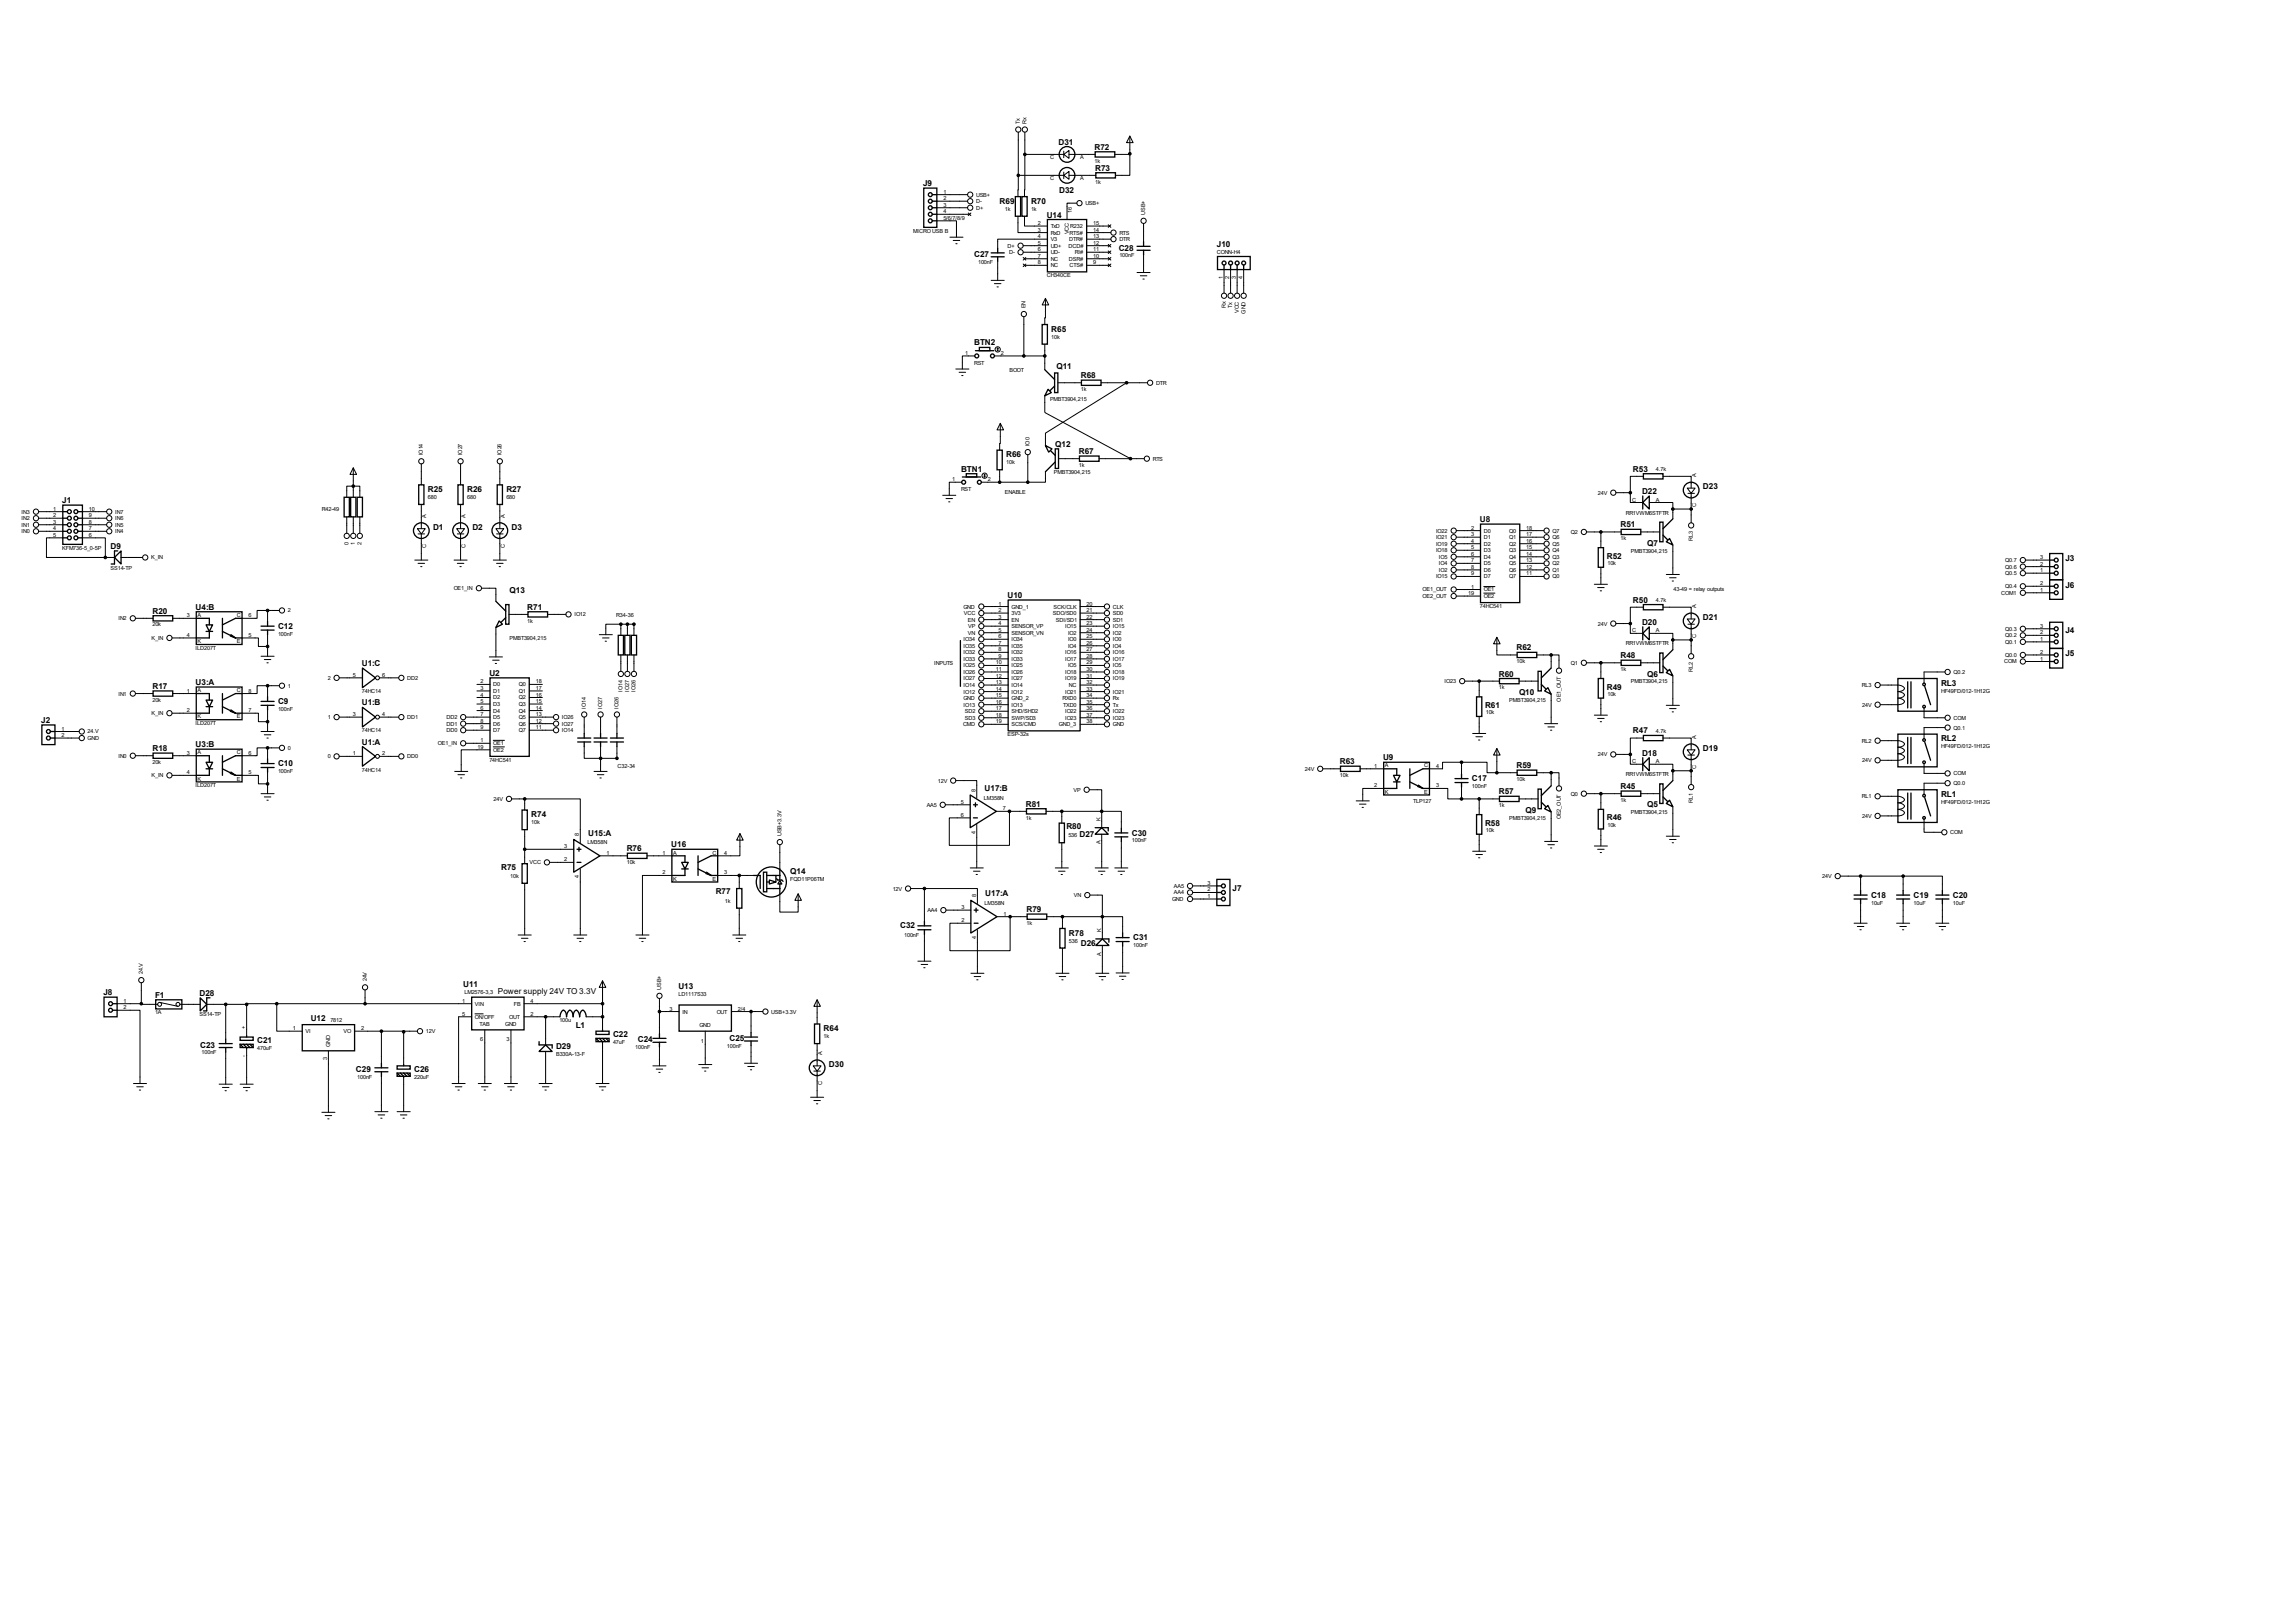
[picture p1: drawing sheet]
<svg xmlns="http://www.w3.org/2000/svg" width="297mm" height="210mm" viewBox="0 0 297 210" stroke-linecap="round" stroke-linejoin="round" font-family="sans-serif">
<defs><g id="words">
<g font-size="1.1">
<text x="137" y="18.7">D31</text>
<text x="141.6" y="19.4">R72</text>
<text x="141.7" y="22.1">R73</text>
<text x="119.5" y="24.1">J9</text>
<text x="129.4" y="26.4">R69</text>
<text x="133.4" y="26.4">R70</text>
<text x="135.5" y="28.2">U14</text>
<text x="137.1" y="25">D32</text>
<text x="126.1" y="33.3">C27</text>
<text x="144.8" y="32.5">C28</text>
<text x="157.5" y="32">J10</text>
<text x="126.1" y="44.7">BTN2</text>
<text x="136.1" y="42.9">R65</text>
<text x="136.7" y="47.8">Q11</text>
<text x="139.9" y="48.9">R68</text>
<text x="130.2" y="59.2">R66</text>
<text x="136.6" y="57.8">Q12</text>
<text x="139.6" y="58.8">R67</text>
<text x="8" y="65.1">J1</text>
<text x="55.4" y="63.7">R25</text>
<text x="60.5" y="63.7">R26</text>
<text x="65.5" y="63.7">R27</text>
<text x="124.4" y="61">BTN1</text>
<text x="211.3" y="61">R53</text>
<text x="212.5" y="63.9">D22</text>
<text x="220.4" y="63.3">D23</text>
<text x="14.3" y="71">D9</text>
<text x="56" y="68.6">D1</text>
<text x="61.1" y="68.6">D2</text>
<text x="66.2" y="68.6">D3</text>
<text x="191.5" y="67.6">U8</text>
<text x="209.7" y="68.2">R51</text>
<text x="213.2" y="70.6">Q7</text>
<text x="66" y="76.7">Q13</text>
<text x="130.4" y="77.4">U10</text>
<text x="207.9" y="72.3">R52</text>
<text x="211.3" y="78">R50</text>
<text x="267.3" y="72.6">J3</text>
<text x="267.3" y="76">J6</text>
<text x="19.7" y="79.4">R20</text>
<text x="25.3" y="78.9">U4:B</text>
<text x="36" y="81.4">C12</text>
<text x="68.2" y="78.9">R71</text>
<text x="212.5" y="80.9">D20</text>
<text x="220.4" y="80.3">D21</text>
<text x="267.3" y="82">J4</text>
<text x="19.7" y="89.2">R17</text>
<text x="25.3" y="88.6">U3:A</text>
<text x="46.8" y="86.2">U1:C</text>
<text x="63.3" y="87.5">U2</text>
<text x="194" y="87.5">R60</text>
<text x="196.3" y="84.2">R62</text>
<text x="196.6" y="89.9">Q10</text>
<text x="207.9" y="89.2">R49</text>
<text x="209.7" y="85.2">R48</text>
<text x="213.2" y="87.5">Q6</text>
<text x="251.2" y="88.7">RL3</text>
<text x="267.3" y="84.9">J5</text>
<text x="5.3" y="93.6">J2</text>
<text x="36" y="91.1">C9</text>
<text x="46.8" y="91.3">U1:B</text>
<text x="192.2" y="91.6">R61</text>
<text x="211.3" y="94.9">R47</text>
<text x="251.2" y="95.9">RL2</text>
<text x="19.7" y="97.2">R18</text>
<text x="25.3" y="96.7">U3:B</text>
<text x="36" y="99.1">C10</text>
<text x="46.8" y="96.4">U1:A</text>
<text x="173.4" y="98.9">R63</text>
<text x="179" y="98.4">U9</text>
<text x="190.5" y="101.1">C17</text>
<text x="196.3" y="99.4">R59</text>
<text x="212.5" y="97.8">D18</text>
<text x="220.4" y="97.2">D19</text>
<text x="68.7" y="105.7">R74</text>
<text x="127.4" y="102.4">U17:B</text>
<text x="132.8" y="104.4">R81</text>
<text x="138" y="107.3">R80</text>
<text x="192.2" y="106.8">R58</text>
<text x="194" y="102.8">R57</text>
<text x="197.4" y="105.2">Q9</text>
<text x="207.9" y="106.2">R46</text>
<text x="209.7" y="102.1">R45</text>
<text x="213.2" y="104.5">Q5</text>
<text x="251.2" y="103.1">RL1</text>
<text x="64.9" y="112.5">R75</text>
<text x="76.1" y="108.1">U15:A</text>
<text x="81.1" y="110.2">R76</text>
<text x="86.9" y="109.6">U16</text>
<text x="102.3" y="113.1">Q14</text>
<text x="139.7" y="108.3">D27</text>
<text x="146.5" y="108.1">C30</text>
<text x="92.6" y="115.7">R77</text>
<text x="127.5" y="116">U17:A</text>
<text x="132.8" y="118">R79</text>
<text x="159.5" y="115.2">J7</text>
<text x="242.1" y="116.2">C18</text>
<text x="247.6" y="116.2">C19</text>
<text x="252.7" y="116.2">C20</text>
<text x="116.5" y="120.1">C32</text>
<text x="138.3" y="121.1">R78</text>
<text x="139.9" y="122.4">D26</text>
<text x="146.6" y="121.7">C31</text>
<text x="13.4" y="128.8">J8</text>
<text x="20.1" y="129.1">F1</text>
<text x="25.8" y="128.9">D28</text>
<text x="59.9" y="127.8">U11</text>
<text x="64.4" y="128.7">Power supply 24V TO 3.3V</text>
<text x="87.8" y="128">U13</text>
<text x="25.9" y="135.6">C23</text>
<text x="33.3" y="135">C21</text>
<text x="40.2" y="132.2">U12</text>
<text x="72" y="135.7">D29</text>
<text x="74.5" y="133">L1</text>
<text x="79.3" y="134.2">C22</text>
<text x="82.5" y="134.9">C24</text>
<text x="94.4" y="134.7">C25</text>
<text x="106.6" y="133.4">R64</text>
<text x="46.1" y="138.8">C29</text>
<text x="53.6" y="138.7">C26</text>
<text x="107.3" y="138.1">D30</text>
</g>
<g font-size=".7">
<text x="132" y="16" transform="rotate(-90 132 16)">Tx</text>
<text x="132.8" y="16" transform="rotate(-90 132.8 16)">Rx</text>
<text x="135.9" y="20.6">C</text>
<text x="135.9" y="23.3">C</text>
<text x="139.8" y="20.6">A</text>
<text x="139.8" y="23.3">A</text>
<text x="141.6" y="21">1k</text>
<text x="141.7" y="23.7">1k</text>
<text x="122.1" y="25.1">1</text>
<text x="122.1" y="25.9">2</text>
<text x="122.1" y="26.8">3</text>
<text x="122.1" y="27.6">4</text>
<text x="122.1" y="28.4">5/6/7/8/9</text>
<text x="126.3" y="26.3">D-</text>
<text x="126.3" y="27.1">D+</text>
<text x="126.3" y="25.4">USB+</text>
<text x="130" y="27.3">1k</text>
<text x="133.4" y="27.3">1k</text>
<text x="134.3" y="29.1">2</text>
<text x="134.3" y="30">3</text>
<text x="136" y="29.5">TxD</text>
<text x="138.5" y="29.5">R232</text>
<text x="138.7" y="27.6" transform="rotate(-90 138.7 27.6)">16</text>
<text x="140.5" y="26.5">USB+</text>
<text x="141.5" y="29.1">15</text>
<text x="141.5" y="30">14</text>
<text x="148.2" y="27.8" transform="rotate(-90 148.2 27.8)">USB+</text>
<text x="118.2" y="30.1">MICRO USB B</text>
<text x="126.6" y="34.2">100nF</text>
<text x="130.4" y="32">D+</text>
<text x="130.6" y="32.9">D-</text>
<text x="134.3" y="30.8">4</text>
<text x="134.3" y="31.7">5</text>
<text x="134.3" y="32.5">6</text>
<text x="134.3" y="33.4">7</text>
<text x="134.3" y="34.2">8</text>
<text x="135.5" y="35.9">CH340CE</text>
<text x="136" y="30.4">RxD</text>
<text x="136" y="31.2">V3</text>
<text x="136" y="32">UD+</text>
<text x="136" y="32.9">UD-</text>
<text x="136" y="33.7">NC</text>
<text x="136" y="34.6">NC</text>
<text x="138.3" y="32">DCD#</text>
<text x="138.3" y="30.3" transform="rotate(-90 138.3 30.3)">VCC</text>
<text x="138.3" y="33.7">DSR#</text>
<text x="138.4" y="31.2">DTR#</text>
<text x="138.4" y="30.4">RTS#</text>
<text x="138.4" y="34.6">CTS#</text>
<text x="139.1" y="32.9">RI#</text>
<text x="141.5" y="30.8">13</text>
<text x="141.5" y="31.7">12</text>
<text x="141.5" y="32.5">11</text>
<text x="141.5" y="33.4">10</text>
<text x="141.5" y="34.2">9</text>
<text x="144.9" y="31.2">DTR</text>
<text x="144.9" y="30.4">RTS</text>
<text x="144.9" y="33.3">100nF</text>
<text x="157.5" y="32.9">CONN-H4</text>
<text x="132.7" y="39.9" transform="rotate(-90 132.7 39.9)">EN</text>
<text x="158.2" y="36.1" transform="rotate(-90 158.2 36.1)">1</text>
<text x="158.6" y="39.9" transform="rotate(-90 158.6 39.9)">Rx</text>
<text x="159.1" y="36.1" transform="rotate(-90 159.1 36.1)">2</text>
<text x="159.5" y="39.8" transform="rotate(-90 159.5 39.8)">Tx</text>
<text x="159.9" y="36.1" transform="rotate(-90 159.9 36.1)">3</text>
<text x="160.3" y="40.5" transform="rotate(-90 160.3 40.5)">VCC</text>
<text x="160.8" y="36.1" transform="rotate(-90 160.8 36.1)">4</text>
<text x="161.2" y="40.6" transform="rotate(-90 161.2 40.6)">GND</text>
<text x="124.9" y="45.9">1</text>
<text x="126.1" y="47.2">RST</text>
<text x="129.5" y="45.9">2</text>
<text x="136.1" y="43.8">10k</text>
<text x="130.6" y="48.1">BOOT</text>
<text x="135.9" y="51.9">PMBT3904,215</text>
<text x="139.9" y="50.6">1k</text>
<text x="149.6" y="49.8">DTR</text>
<text x="54.7" y="58.9" transform="rotate(-90 54.7 58.9)">IO14</text>
<text x="59.8" y="58.9" transform="rotate(-90 59.8 58.9)">IO27</text>
<text x="64.9" y="58.9" transform="rotate(-90 64.9 58.9)">IO26</text>
<text x="133.2" y="57.7" transform="rotate(-90 133.2 57.7)">IO0</text>
<text x="149.2" y="59.6">RTS</text>
<text x="55.4" y="64.6">680</text>
<text x="60.5" y="64.6">680</text>
<text x="65.5" y="64.6">680</text>
<text x="123.2" y="62.3">1</text>
<text x="124.4" y="63.5">RST</text>
<text x="127.8" y="62.3">2</text>
<text x="130" y="64">ENABLE</text>
<text x="130.2" y="60.1">10k</text>
<text x="136.4" y="61.3">PMBT3904,215</text>
<text x="139.6" y="60.4">1k</text>
<text x="206.8" y="64">24V</text>
<text x="211.2" y="64.9">C</text>
<text x="214.3" y="64.9">A</text>
<text x="214.3" y="61">4.7k</text>
<text x="219.5" y="65.6" transform="rotate(-90 219.5 65.6)">C</text>
<text x="219.5" y="61.7" transform="rotate(-90 219.5 61.7)">A</text>
<text x="2.8" y="69">IN0</text>
<text x="2.8" y="68.2">IN1</text>
<text x="2.8" y="67.3">IN2</text>
<text x="2.8" y="66.5">IN3</text>
<text x="6.9" y="66.1">1</text>
<text x="6.9" y="66.9">2</text>
<text x="6.9" y="67.8">3</text>
<text x="6.9" y="68.6">4</text>
<text x="6.9" y="69.5">5</text>
<text x="8" y="71.2">KFM736-5_0-5P</text>
<text x="11.5" y="66.1">10</text>
<text x="11.5" y="66.9">9</text>
<text x="11.5" y="67.8">8</text>
<text x="11.5" y="68.6">7</text>
<text x="11.5" y="69.5">6</text>
<text x="14.9" y="66.5">IN7</text>
<text x="14.9" y="67.3">IN6</text>
<text x="14.9" y="68.2">IN5</text>
<text x="14.9" y="69">IN4</text>
<text x="41.7" y="66.1">R42-49</text>
<text x="45.1" y="70.5" transform="rotate(-90 45.1 70.5)">0</text>
<text x="45.9" y="70.5" transform="rotate(-90 45.9 70.5)">1</text>
<text x="46.8" y="70.5" transform="rotate(-90 46.8 70.5)">2</text>
<text x="55.2" y="70.9" transform="rotate(-90 55.2 70.9)">C</text>
<text x="55.2" y="67" transform="rotate(-90 55.2 67)">A</text>
<text x="60.2" y="70.9" transform="rotate(-90 60.2 70.9)">C</text>
<text x="60.2" y="67" transform="rotate(-90 60.2 67)">A</text>
<text x="65.3" y="70.9" transform="rotate(-90 65.3 70.9)">C</text>
<text x="65.3" y="67" transform="rotate(-90 65.3 67)">A</text>
<text x="185.8" y="71.5">IO18</text>
<text x="185.8" y="70.6">IO19</text>
<text x="185.8" y="69.8">IO21</text>
<text x="185.8" y="68.9">IO22</text>
<text x="190.4" y="68.5">2</text>
<text x="190.4" y="69.4">3</text>
<text x="190.4" y="70.2">4</text>
<text x="190.4" y="71.1">5</text>
<text x="190.4" y="71.9">6</text>
<text x="192" y="68.9">D0</text>
<text x="192" y="69.8">D1</text>
<text x="192" y="70.6">D2</text>
<text x="192" y="71.5">D3</text>
<text x="195.3" y="68.9">Q0</text>
<text x="195.3" y="69.8">Q1</text>
<text x="195.3" y="70.6">Q2</text>
<text x="195.3" y="71.5">Q3</text>
<text x="197.5" y="68.5">18</text>
<text x="197.5" y="69.4">17</text>
<text x="197.5" y="70.2">16</text>
<text x="197.5" y="71.1">15</text>
<text x="197.5" y="71.9">14</text>
<text x="200.9" y="68.9">Q7</text>
<text x="200.9" y="69.8">Q6</text>
<text x="200.9" y="70.6">Q5</text>
<text x="200.9" y="71.5">Q4</text>
<text x="203.3" y="69.1">Q2</text>
<text x="209.7" y="69.9">1k</text>
<text x="210.4" y="66.6">RR1VWM6STFTR</text>
<text x="211.1" y="71.5">PMBT3904,215</text>
<text x="219.1" y="70" transform="rotate(-90 219.1 70)">RL3</text>
<text x="14.3" y="73.7">SS14-TP</text>
<text x="19.6" y="72.4">K_IN</text>
<text x="58.7" y="76.4">OE1_IN</text>
<text x="184.1" y="76.5">OE1_OUT</text>
<text x="184.1" y="77.4">OE2_OUT</text>
<text x="185.8" y="74.8">IO15</text>
<text x="186.2" y="74">IO2</text>
<text x="186.2" y="73.2">IO4</text>
<text x="186.2" y="72.3">IO5</text>
<text x="190" y="77">19</text>
<text x="190.4" y="72.8">7</text>
<text x="190.4" y="73.6">8</text>
<text x="190.4" y="74.5">9</text>
<text x="190.4" y="76.2">1</text>
<text x="192" y="72.3">D4</text>
<text x="192" y="73.2">D5</text>
<text x="192" y="74">D6</text>
<text x="192" y="74.8">D7</text>
<text x="192" y="76.5">OE1</text>
<text x="192" y="77.4">OE2</text>
<text x="195.3" y="72.3">Q4</text>
<text x="195.3" y="73.2">Q5</text>
<text x="195.3" y="74">Q6</text>
<text x="195.3" y="74.8">Q7</text>
<text x="197.5" y="72.8">13</text>
<text x="197.5" y="73.6">12</text>
<text x="197.5" y="74.5">11</text>
<text x="200.9" y="72.3">Q3</text>
<text x="200.9" y="73.2">Q2</text>
<text x="200.9" y="74">Q1</text>
<text x="200.9" y="74.8">Q0</text>
<text x="208" y="73.1">10k</text>
<text x="214.3" y="77.9">4.7k</text>
<text x="216.6" y="76.4">43-49 = relay outputs</text>
<text x="259" y="77">COM1</text>
<text x="259.5" y="72.7">Q0.7</text>
<text x="259.5" y="73.6">Q0.6</text>
<text x="259.5" y="74.4">Q0.5</text>
<text x="259.5" y="76.1">Q0.4</text>
<text x="264" y="74">1</text>
<text x="264" y="73.2">2</text>
<text x="264" y="72.3">3</text>
<text x="264" y="76.6">1</text>
<text x="264" y="75.7">2</text>
<text x="15.3" y="80.3">IN2</text>
<text x="19.6" y="82.8">K_IN</text>
<text x="19.7" y="81.1">20k</text>
<text x="24.2" y="79.9">3</text>
<text x="24.2" y="82.4">4</text>
<text x="25.6" y="79.8">A</text>
<text x="25.6" y="83.2">K</text>
<text x="30.6" y="79.8">C</text>
<text x="30.6" y="83.2">E</text>
<text x="32.2" y="79.9">6</text>
<text x="32.2" y="82.4">5</text>
<text x="36" y="82.3">100nF</text>
<text x="37.3" y="79.2">2</text>
<text x="66" y="82.8">PMBT3904,215</text>
<text x="68.2" y="80.6">1k</text>
<text x="74.3" y="79.8">IO12</text>
<text x="79.8" y="79.8">R34-36</text>
<text x="124.7" y="78.7">GND</text>
<text x="124.7" y="83">IO34</text>
<text x="124.7" y="83.8">IO35</text>
<text x="124.8" y="79.6">VCC</text>
<text x="125.3" y="80.4">EN</text>
<text x="125.3" y="82.1">VN</text>
<text x="125.3" y="81.3">VP</text>
<text x="129.2" y="78.4">1</text>
<text x="129.2" y="79.2">2</text>
<text x="129.2" y="80.1">3</text>
<text x="129.2" y="80.9">4</text>
<text x="129.2" y="81.7">5</text>
<text x="129.2" y="82.6">6</text>
<text x="129.2" y="83.4">7</text>
<text x="130.9" y="78.7">GND_1</text>
<text x="130.9" y="79.6">3V3</text>
<text x="130.9" y="80.4">EN</text>
<text x="130.9" y="81.3">SENSOR_VP</text>
<text x="130.9" y="82.1">SENSOR_VN</text>
<text x="130.9" y="83">IO34</text>
<text x="130.9" y="83.8">IO35</text>
<text x="136.3" y="79.6">SDO/SD0</text>
<text x="136.4" y="78.7">SCK/CLK</text>
<text x="136.7" y="80.4">SDI/SD1</text>
<text x="137.8" y="81.3">IO15</text>
<text x="138.2" y="82.1">IO2</text>
<text x="138.2" y="83">IO0</text>
<text x="138.2" y="83.8">IO4</text>
<text x="140.6" y="78.4">20</text>
<text x="140.6" y="79.2">21</text>
<text x="140.6" y="80.1">22</text>
<text x="140.6" y="80.9">23</text>
<text x="140.6" y="81.7">24</text>
<text x="140.6" y="82.6">25</text>
<text x="140.6" y="83.4">26</text>
<text x="144" y="83.8">IO4</text>
<text x="144" y="83">IO0</text>
<text x="144" y="82.1">IO2</text>
<text x="144" y="81.3">IO15</text>
<text x="144" y="80.4">SD1</text>
<text x="144" y="79.6">SD0</text>
<text x="144" y="78.7">CLK</text>
<text x="191.5" y="78.7">74HC541</text>
<text x="206.8" y="80.9">24V</text>
<text x="210.4" y="83.5">RR1VWM6STFTR</text>
<text x="211.2" y="81.8">C</text>
<text x="214.3" y="81.8">A</text>
<text x="219.5" y="82.5" transform="rotate(-90 219.5 82.5)">C</text>
<text x="219.5" y="78.7" transform="rotate(-90 219.5 78.7)">A</text>
<text x="259.5" y="81.6">Q0.3</text>
<text x="259.5" y="82.5">Q0.2</text>
<text x="259.5" y="83.3">Q0.1</text>
<text x="264" y="82.9">1</text>
<text x="264" y="82.1">2</text>
<text x="264" y="81.2">3</text>
<text x="24.2" y="89.6">1</text>
<text x="25.3" y="84.1">ILD207T</text>
<text x="25.6" y="89.6">A</text>
<text x="30.6" y="89.6">C</text>
<text x="32.2" y="89.6">8</text>
<text x="37.3" y="89">1</text>
<text x="42.4" y="88">2</text>
<text x="45.7" y="87.6">5</text>
<text x="46.8" y="89.7">74HC14</text>
<text x="49.4" y="87.6">6</text>
<text x="52.7" y="88">DD2</text>
<text x="62.2" y="88.4">2</text>
<text x="62.2" y="89.3">3</text>
<text x="63.8" y="88.8">D0</text>
<text x="63.8" y="89.7">D1</text>
<text x="67.1" y="88.8">Q0</text>
<text x="67.1" y="89.7">Q1</text>
<text x="69.3" y="88.4">18</text>
<text x="69.3" y="89.3">17</text>
<text x="80.6" y="89.5" transform="rotate(-90 80.6 89.5)">IO14</text>
<text x="81.4" y="89.5" transform="rotate(-90 81.4 89.5)">IO27</text>
<text x="82.3" y="89.5" transform="rotate(-90 82.3 89.5)">IO26</text>
<text x="120.9" y="86.1">INPUTS</text>
<text x="124.7" y="84.7">IO32</text>
<text x="124.7" y="85.5">IO33</text>
<text x="124.7" y="86.4">IO25</text>
<text x="124.7" y="87.2">IO26</text>
<text x="124.7" y="88.1">IO27</text>
<text x="124.7" y="88.9">IO14</text>
<text x="124.7" y="89.7">IO12</text>
<text x="128.9" y="86">10</text>
<text x="128.9" y="86.8">11</text>
<text x="128.9" y="87.7">12</text>
<text x="128.9" y="88.5">13</text>
<text x="128.9" y="89.4">14</text>
<text x="129.2" y="84.3">8</text>
<text x="129.2" y="85.1">9</text>
<text x="130.9" y="84.7">IO32</text>
<text x="130.9" y="85.5">IO33</text>
<text x="130.9" y="86.4">IO25</text>
<text x="130.9" y="87.2">IO26</text>
<text x="130.9" y="88.1">IO27</text>
<text x="130.9" y="88.9">IO14</text>
<text x="130.9" y="89.7">IO12</text>
<text x="137.8" y="84.7">IO16</text>
<text x="137.8" y="85.5">IO17</text>
<text x="137.8" y="87.2">IO18</text>
<text x="137.8" y="88.1">IO19</text>
<text x="137.8" y="89.7">IO21</text>
<text x="138.2" y="86.4">IO5</text>
<text x="138.3" y="88.9">NC</text>
<text x="140.6" y="84.3">27</text>
<text x="140.6" y="85.1">28</text>
<text x="140.6" y="86">29</text>
<text x="140.6" y="86.8">30</text>
<text x="140.6" y="87.7">31</text>
<text x="140.6" y="88.5">32</text>
<text x="140.6" y="89.4">33</text>
<text x="144" y="89.7">IO21</text>
<text x="144" y="88.1">IO19</text>
<text x="144" y="87.2">IO18</text>
<text x="144" y="86.4">IO5</text>
<text x="144" y="85.5">IO17</text>
<text x="144" y="84.7">IO16</text>
<text x="186.9" y="88.4">IO23</text>
<text x="194" y="89.2">1k</text>
<text x="196.3" y="85.8">10k</text>
<text x="203.3" y="86">Q1</text>
<text x="209.7" y="86.8">1k</text>
<text x="211.1" y="88.4">PMBT3904,215</text>
<text x="219.1" y="86.9" transform="rotate(-90 219.1 86.9)">RL2</text>
<text x="241" y="88.9">RL3</text>
<text x="251.2" y="89.6">HF49FD/012-1H12G</text>
<text x="252.8" y="87.2">Q0.2</text>
<text x="259.4" y="85.9">COM</text>
<text x="259.5" y="85">Q0.0</text>
<text x="264" y="85.5">1</text>
<text x="264" y="84.6">2</text>
<text x="8" y="94.5">1</text>
<text x="8" y="95.4">2</text>
<text x="11.3" y="95.8">GND</text>
<text x="11.3" y="94.9">24.V</text>
<text x="15.3" y="90">IN1</text>
<text x="19.6" y="92.5">K_IN</text>
<text x="19.7" y="90.8">20k</text>
<text x="24.2" y="92.2">2</text>
<text x="25.3" y="93.9">ILD207T</text>
<text x="25.6" y="93">K</text>
<text x="30.6" y="93">E</text>
<text x="32.2" y="92.2">7</text>
<text x="36" y="92">100nF</text>
<text x="42.4" y="93">1</text>
<text x="45.7" y="92.7">3</text>
<text x="46.8" y="94.8">74HC14</text>
<text x="49.4" y="92.7">4</text>
<text x="52.7" y="93">DD1</text>
<text x="57.8" y="94.7">DD0</text>
<text x="57.8" y="93.9">DD1</text>
<text x="57.8" y="93">DD2</text>
<text x="62.2" y="90.1">4</text>
<text x="62.2" y="91">5</text>
<text x="62.2" y="91.8">6</text>
<text x="62.2" y="92.7">7</text>
<text x="62.2" y="93.5">8</text>
<text x="62.2" y="94.4">9</text>
<text x="63.8" y="90.5">D2</text>
<text x="63.8" y="91.4">D3</text>
<text x="63.8" y="92.2">D4</text>
<text x="63.8" y="93">D5</text>
<text x="63.8" y="93.9">D6</text>
<text x="63.8" y="94.7">D7</text>
<text x="67.1" y="90.5">Q2</text>
<text x="67.1" y="91.4">Q3</text>
<text x="67.1" y="92.2">Q4</text>
<text x="67.1" y="93">Q5</text>
<text x="67.1" y="93.9">Q6</text>
<text x="67.1" y="94.7">Q7</text>
<text x="69.3" y="90.1">16</text>
<text x="69.3" y="91">15</text>
<text x="69.3" y="91.8">14</text>
<text x="69.3" y="92.7">13</text>
<text x="69.3" y="93.5">12</text>
<text x="69.3" y="94.4">11</text>
<text x="72.7" y="93">IO26</text>
<text x="72.7" y="93.9">IO27</text>
<text x="72.7" y="94.7">IO14</text>
<text x="75.8" y="91.7" transform="rotate(-90 75.8 91.7)">IO14</text>
<text x="77.9" y="91.7" transform="rotate(-90 77.9 91.7)">IO27</text>
<text x="80.1" y="91.7" transform="rotate(-90 80.1 91.7)">IO26</text>
<text x="124.6" y="94">CMD</text>
<text x="124.7" y="90.6">GND</text>
<text x="124.7" y="91.4">IO13</text>
<text x="124.9" y="92.3">SD2</text>
<text x="124.9" y="93.1">SD3</text>
<text x="128.9" y="90.2">15</text>
<text x="128.9" y="91.1">16</text>
<text x="128.9" y="91.9">17</text>
<text x="128.9" y="92.8">18</text>
<text x="128.9" y="93.6">19</text>
<text x="130.4" y="95.3">ESP-32s</text>
<text x="130.9" y="90.6">GND_2</text>
<text x="130.9" y="91.4">IO13</text>
<text x="130.9" y="92.3">SHD/SHD2</text>
<text x="130.9" y="93.1">SWP/SD3</text>
<text x="130.9" y="94">SCS/CMD</text>
<text x="137" y="94">GND_3</text>
<text x="137.5" y="90.6">RXD0</text>
<text x="137.6" y="91.4">TXD0</text>
<text x="137.8" y="92.3">IO22</text>
<text x="137.8" y="93.1">IO23</text>
<text x="140.6" y="90.2">34</text>
<text x="140.6" y="91.1">35</text>
<text x="140.6" y="91.9">36</text>
<text x="140.6" y="92.8">37</text>
<text x="140.6" y="93.6">38</text>
<text x="144" y="94">GND</text>
<text x="144" y="93.1">IO23</text>
<text x="144" y="92.3">IO22</text>
<text x="144" y="91.4">Tx</text>
<text x="144" y="90.6">Rx</text>
<text x="192.3" y="92.4">10k</text>
<text x="195.3" y="90.8">PMBT3904,215</text>
<text x="202" y="90.8" transform="rotate(-90 202 90.8)">OE1_OUT</text>
<text x="208" y="90">10k</text>
<text x="214.3" y="94.9">4.7k</text>
<text x="219.5" y="95.6" transform="rotate(-90 219.5 95.6)">A</text>
<text x="241" y="91.4">24V</text>
<text x="252.8" y="94.4">Q0.1</text>
<text x="252.8" y="93.1">COM</text>
<text x="15.3" y="98">IN0</text>
<text x="19.6" y="100.6">K_IN</text>
<text x="19.7" y="98.8">20k</text>
<text x="24.2" y="97.7">3</text>
<text x="24.2" y="100.2">4</text>
<text x="25.3" y="101.9">ILD207T</text>
<text x="25.6" y="97.6">A</text>
<text x="25.6" y="101">K</text>
<text x="30.6" y="97.6">C</text>
<text x="30.6" y="101">E</text>
<text x="32.2" y="97.7">6</text>
<text x="32.2" y="100.2">5</text>
<text x="36" y="100">100nF</text>
<text x="37.3" y="97">0</text>
<text x="42.4" y="98.1">0</text>
<text x="45.7" y="97.7">1</text>
<text x="46.8" y="99.9">74HC14</text>
<text x="49.4" y="97.7">2</text>
<text x="52.7" y="98.1">DD0</text>
<text x="56.7" y="96.4">OE1_IN</text>
<text x="61.8" y="96.9">19</text>
<text x="62.2" y="96.1">1</text>
<text x="63.3" y="98.6">74HC541</text>
<text x="63.8" y="96.4">OE1</text>
<text x="63.8" y="97.3">OE2</text>
<text x="79.9" y="99.4">C32-34</text>
<text x="121.4" y="101.3">12V</text>
<text x="168.9" y="99.7">24V</text>
<text x="173.4" y="100.5">10k</text>
<text x="177.8" y="99.4">1</text>
<text x="177.8" y="101.9">2</text>
<text x="179.2" y="99.3">A</text>
<text x="184.3" y="99.3">C</text>
<text x="185.8" y="99.4">4</text>
<text x="185.8" y="101.9">3</text>
<text x="190.5" y="102">100nF</text>
<text x="196.3" y="101">10k</text>
<text x="206.8" y="97.9">24V</text>
<text x="210.4" y="100.5">RR1VWM6STFTR</text>
<text x="211.2" y="98.8">C</text>
<text x="214.3" y="98.8">A</text>
<text x="219.5" y="99.5" transform="rotate(-90 219.5 99.5)">C</text>
<text x="241" y="96.1">RL2</text>
<text x="241" y="98.6">24V</text>
<text x="251.2" y="96.8">HF49FD/012-1H12G</text>
<text x="252.8" y="101.6">Q0.0</text>
<text x="252.8" y="100.3">COM</text>
<text x="63.9" y="103.6">24V</text>
<text x="68.7" y="106.6">10k</text>
<text x="119.9" y="104.4">AA5</text>
<text x="124.3" y="104">5</text>
<text x="124.3" y="105.7">6</text>
<text x="126.2" y="107.9" transform="rotate(-90 126.2 107.9)">4</text>
<text x="126.2" y="102.4" transform="rotate(-90 126.2 102.4)">8</text>
<text x="127.3" y="103.5">LM358N</text>
<text x="129.8" y="104.9">7</text>
<text x="132.8" y="106">1k</text>
<text x="138.9" y="102.4">VP</text>
<text x="142.4" y="106.3" transform="rotate(-90 142.4 106.3)">K</text>
<text x="179.2" y="102.7">K</text>
<text x="182.9" y="103.9">TLP127</text>
<text x="184.3" y="102.7">E</text>
<text x="192.3" y="107.7">10k</text>
<text x="194" y="104.4">1k</text>
<text x="195.3" y="106">PMBT3904,215</text>
<text x="202" y="106" transform="rotate(-90 202 106)">OE2_OUT</text>
<text x="203.3" y="103">Q0</text>
<text x="208" y="107">10k</text>
<text x="209.7" y="103.8">1k</text>
<text x="211.1" y="105.4">PMBT3904,215</text>
<text x="219.1" y="103.9" transform="rotate(-90 219.1 103.9)">RL1</text>
<text x="241" y="103.3">RL1</text>
<text x="241" y="105.8">24V</text>
<text x="251.2" y="104">HF49FD/012-1H12G</text>
<text x="252.4" y="107.9">COM</text>
<text x="66" y="113.6">10k</text>
<text x="68.5" y="111.8">VCC</text>
<text x="73" y="109.8">3</text>
<text x="73" y="111.5">2</text>
<text x="74.9" y="113.7" transform="rotate(-90 74.9 113.7)">4</text>
<text x="74.9" y="108.2" transform="rotate(-90 74.9 108.2)">8</text>
<text x="76" y="109.3">LM358N</text>
<text x="78.5" y="110.6">1</text>
<text x="81.1" y="111.8">10k</text>
<text x="85.7" y="110.6">1</text>
<text x="85.7" y="113.2">2</text>
<text x="87.1" y="110.6">A</text>
<text x="87.1" y="114">K</text>
<text x="92.2" y="110.6">C</text>
<text x="92.2" y="114">E</text>
<text x="93.7" y="110.6">4</text>
<text x="93.7" y="113.2">3</text>
<text x="101.1" y="108.2" transform="rotate(-90 101.1 108.2)">USB+3.3V</text>
<text x="138.3" y="108.3">536</text>
<text x="142.4" y="109.3" transform="rotate(-90 142.4 109.3)">A</text>
<text x="146.5" y="109">100nF</text>
<text x="235.8" y="113.6">24V</text>
<text x="93.8" y="116.8">1k</text>
<text x="102.3" y="114">FQD11P06TM</text>
<text x="115.5" y="115.2">12V</text>
<text x="120" y="118">AA4</text>
<text x="124.4" y="117.6">3</text>
<text x="124.4" y="119.3">2</text>
<text x="126.3" y="116.1" transform="rotate(-90 126.3 116.1)">8</text>
<text x="127.4" y="117.1">LM358N</text>
<text x="129.9" y="118.5">1</text>
<text x="132.8" y="119.7">1k</text>
<text x="139" y="116.1">VN</text>
<text x="151.7" y="116.6">GND</text>
<text x="151.9" y="114.9">AA5</text>
<text x="151.9" y="115.7">AA4</text>
<text x="156.3" y="116.2">1</text>
<text x="156.3" y="115.4">2</text>
<text x="156.3" y="114.5">3</text>
<text x="242.1" y="117.1">10uF</text>
<text x="247.6" y="117.1">10uF</text>
<text x="252.7" y="117.1">10uF</text>
<text x="117" y="121.2">100nF</text>
<text x="126.3" y="121.5" transform="rotate(-90 126.3 121.5)">4</text>
<text x="138.3" y="122">536</text>
<text x="142.5" y="123.6" transform="rotate(-90 142.5 123.6)">A</text>
<text x="142.5" y="120.6" transform="rotate(-90 142.5 120.6)">K</text>
<text x="146.6" y="122.6">100nF</text>
<text x="16" y="129.8">1</text>
<text x="16" y="130.6">2</text>
<text x="18.5" y="126.1" transform="rotate(-90 18.5 126.1)">24.V</text>
<text x="20.1" y="131.3">1A</text>
<text x="25.8" y="131.5">SS14-TP</text>
<text x="47.5" y="127" transform="rotate(-90 47.5 127)">24V</text>
<text x="59.8" y="129.8">1</text>
<text x="59.8" y="131.4">5</text>
<text x="60.1" y="128.7">LM2576-3,3</text>
<text x="61.5" y="130.1">VIN</text>
<text x="61.5" y="131.8">ON/OFF</text>
<text x="65.9" y="131.8">OUT</text>
<text x="66.5" y="130.1">FB</text>
<text x="68.7" y="129.8">4</text>
<text x="68.7" y="131.4">2</text>
<text x="85.6" y="128.1" transform="rotate(-90 85.6 128.1)">USB+</text>
<text x="86.7" y="130.8">3</text>
<text x="87.8" y="128.9">LD1117S33</text>
<text x="88.3" y="131.1">IN</text>
<text x="92.8" y="131.1">OUT</text>
<text x="95.5" y="130.8">2/4</text>
<text x="99.8" y="131.1">USB+3.3V</text>
<text x="26.1" y="136.4">100nF</text>
<text x="31.8" y="136.8" transform="rotate(-90 31.8 136.8)">-</text>
<text x="31.8" y="133.2" transform="rotate(-90 31.8 133.2)">+</text>
<text x="33.3" y="135.8">470uF</text>
<text x="37.9" y="133.3">1</text>
<text x="39.5" y="133.7">VI</text>
<text x="42.3" y="137.2" transform="rotate(-90 42.3 137.2)">3</text>
<text x="42.7" y="135.5" transform="rotate(-90 42.7 135.5)">GND</text>
<text x="42.8" y="132.2">7812</text>
<text x="44.4" y="133.7">VO</text>
<text x="46.7" y="133.3">2</text>
<text x="55.1" y="133.7">12V</text>
<text x="62.1" y="132.7">TAB</text>
<text x="62.1" y="134.7">6</text>
<text x="65.4" y="132.7">GND</text>
<text x="65.5" y="134.7">3</text>
<text x="72" y="136.6">B330A-13-F</text>
<text x="72.4" y="132.3">100u</text>
<text x="79.3" y="135.1">47uF</text>
<text x="82.2" y="135.8">100nF</text>
<text x="90.5" y="132.9">GND</text>
<text x="90.7" y="134.9">1</text>
<text x="94.1" y="135.6">100nF</text>
<text x="106.4" y="136.5" transform="rotate(-90 106.4 136.5)">A</text>
<text x="106.6" y="134.3">1k</text>
<text x="46.2" y="139.6">100nF</text>
<text x="53.6" y="139.6">220uF</text>
<text x="106.4" y="140.4" transform="rotate(-90 106.4 140.4)">C</text>
</g>
</g></defs>
<g fill="none" stroke="#000" stroke-width=".13">
<path d="M131.8 17.1v5.6M132.6 20v5.4M132.6 20h5.1M132.6 17.1v2.9M137.7 20l.6-.5v1zM137.7 19.6v.8M138.3 20h3.4M146.2 17.6l.4 .9h-.8zM146.2 19.9v.1h-1.9M146.2 19.9v2.8h-1.8M146.2 17.6v2.3M121.2 28.6h2.6v2.1"/>
<path d="M121.2 26h4M121.2 26.9h4M121.2 27.7h4.3M121.2 25.2h4M122.9 30.7h1.7M123.4 31.1h.8M123.7 31.5h.2M125.3 27.6l.3 .3M125.6 27.6l-.3 .3M128.3 36.3h1.7M128.7 36.7h.8M129 37.1h.2"/>
<path d="M129.1 33.8v2.5M131.7 28v2.1h3.9M131.8 22.7l-.1 2.7M131.8 22.7h5.9M132.4 31.8h3.2M132.4 32.6h3.2M132.4 33.3l.4 .4M132.4 34.2l.4 .3M132.6 28v1.3h3M132.6 33.5h3M132.6 34.3h3M132.8 33.3l-.4 .4"/>
<path d="M132.8 34.2l-.4 .3M135.3 38.6l.4 .9h-.8zM135.3 38.6l-.1 3.4M135.6 30.9h-6.5v1.2M137.7 22.7l.6-.5v1zM137.7 22.3v.8M138.3 22.7h3.5M139.4 26.3h-1.3v2.1M140.6 31.8h3M140.6 32.6h3M140.6 33.5h3M140.6 34.3h3"/>
<path d="M140.6 29.3h3M140.6 30.1h3.2M140.6 30.9h3.2M143.4 34.2l.4 .3M143.4 33.3l.4 .4M143.4 32.5l.4 .3M143.4 31.6l.4 .4M143.4 29.1l.4 .3M143.8 34.2l-.4 .3M143.8 33.3l-.4 .4M143.8 32.5l-.4 .3M143.8 31.6l-.4 .4"/>
<path d="M143.8 29.1l-.4 .3M147.2 35.3h1.6M147.6 35.7h.8M147.9 36.1h.2M148 28.9v2.4M148 33v2.3M158.4 34.9v3M159.3 34.9v3M160.1 34.9v3M161 34.9v3M123.7 47.8h1.7M124.1 48.2h.9"/>
<path d="M124.5 48.6h.1M126.2 46.1h-1.7v1.7M128.7 46.1h6.5M129 45.3l.1 .1M129.1 45v.4M129.1 45l-.1 .1M129.1 45l.1 .1M129.2 45.3l-.1 .1M129.5 54.8l.4 .8h-.9zM129.5 54.8l-.1 3.5M132.5 41v5.1M133 58.8v3.6"/>
<path d="M135.2 51.2v2.1l.1 .1 11 6M135.2 44.5v3.3M136.9 49.5h3.1M137 59.4h2.7M142.2 59.4h5.9M142.5 49.5h6M145.8 49.5l-10.5 6.5v1.7M5 66.2h3.1M5 67.1h3.1M5 67.9h3.1M5 68.7h3.1M8.1 69.6h-2.1v2.5h7.6"/>
<path d="M10.7 69.6h2.9v2.5M10.7 66.2h3.1M10.7 67.1h3.1M10.7 67.9h3.1M10.7 68.7h3.1M13.6 72.1h1.2M15.7 72.1h2.8M34.6 79h-1.3v1h-2M34.6 79v1.4M34.6 79h1.6M44.9 64.3v-1.4h1.7v1.4M44.9 66.9v2.1"/>
<path d="M45.7 60.5l.4 .9h-.8zM45.7 60.5v3.8M45.7 66.9v2.1M46.6 66.9v2.1M53.7 72.5h1.7M54 68.4h1l-.5 .7zM54.1 72.9h.8M54.1 69.1h.8M54.4 73.3h.2M54.5 60v2.7M54.5 65.3v3.1M54.5 69.1v3.4"/>
<path d="M58.8 72.5h1.7M59.1 68.4h1l-.5 .7zM59.2 72.9h.8M59.2 69.1h.8M59.5 73.3h.2M59.6 60v2.7M59.6 65.3v3.1M59.6 69.1v3.4M62.3 76.1h1.9v1.7M63.8 72.5h1.7M64.2 68.4h1l-.5 .7zM64.3 72.9h.8"/>
<path d="M64.3 69.1h.8M64.6 73.3h.2M64.7 60v2.7M64.7 65.3v3.1M64.7 69.1v3.4M65.9 79.5h2.4M70.9 79.5h2.3M122 64.1h1.7M122.4 64.5h.9M122.8 64.9h.1M124.5 62.4h-1.6v1.7M127 62.4h6"/>
<path d="M127.3 78.5h3.2M127.3 79.3h3.2M127.3 61.6l.1 .1M127.4 61.4v.3M127.4 61.4l-.1 .1M127.4 61.4l.1 .1M127.5 61.6l-.1 .1M129.4 60.8v1.6M135.3 61v1.4h-2.3M139.8 78.5h3.1M139.8 79.3h3.1M188.5 68.7h3.1"/>
<path d="M188.5 69.5h3.1M188.5 70.4h3.1M188.5 71.2h3.1M188.5 72.1h3.1M188.5 72.9h3.1M188.5 73.7h3.1M188.5 74.6h3.1M188.5 76.3h3.1M188.5 77.1h3.1M192 75.9h1.5M192 76.8h1.5M196.7 68.7h3.1"/>
<path d="M196.7 69.5h3.1M196.7 70.4h3.1M196.7 71.2h3.1M196.7 72.1h3.1M196.7 72.9h3.1M196.7 73.7h3.1M196.7 74.6h3.1M205.3 68.8h4.5M206.3 75.6h1.7M206.8 76h.8M207.1 76.5h.2M207.2 68.8v2.1"/>
<path d="M207.2 73.4v2.2M209.1 63.8h1.9M211 63.8v1.2h1.6M212.3 68.8h2.5M212.7 78.6h-1.7v2.1M212.7 61.6h-1.7v2.2M213.4 65h3.1v.9M215.2 78.6h3.7v1.5M215.2 61.6h3.7v1.6M215.6 74.3h1.7M216.1 74.8h.8M216.4 75.2h.2"/>
<path d="M216.5 65.9v1.2M216.5 70.5v3.8M216.5 65.9h2.4M218.4 63.2h1l-.5 .6zM218.4 63.8h.9M218.9 63.8v3.8M262.1 74.2h3.2M262.1 73.3h3.2M262.1 72.5h3.2M262.1 76.7h3.2M262.1 75.9h3.2M7.1 94.7h3.1"/>
<path d="M7.1 95.5h3.1M17.5 89.7h2.3M17.5 97.8h2.3M17.5 80h2.3M22.3 92.3h3.1M22.3 82.5h3.1M22.4 89.7h3M22.4 97.8h3M22.4 80h3M31.3 92.3h2.1v1.1h1.2M31.3 82.5h2.1v1.2h1.2M33.8 94.7h1.7"/>
<path d="M33.8 84.9h1.7M34.2 95.1h.9M34.2 85.3h.9M34.5 95.5h.2M34.5 85.8h.2M34.6 88.7h-1.3v1h-2M34.6 96.8h-1.3v1h-2M34.6 82.1v2.8M34.6 88.7v1.5M34.6 91.9v2.8M34.6 96.8v1.4M34.6 99.9v2.8"/>
<path d="M34.6 88.7h1.6M34.6 96.8h1.6M43.9 92.8h3M43.9 97.9h3M43.9 87.7h3M49.1 92.8h2.5M49.1 97.9h2.5M49.1 87.7h2.5M58.8 99.8h1.7M60.3 92.8h3.1M60.3 93.6h3.1M60.3 94.5h3.1"/>
<path d="M60.3 96.2h3.1M61.7 88.6h1.7M61.7 89.4h1.7M61.7 90.3h1.7M61.7 91.1h1.7M61.7 91.9h1.7M63.3 85h1.7M63.4 97h-3.7v2.8M63.8 85.4h.8M63.8 95.8h1.5M63.8 96.6h1.5M64.1 85.9h.2"/>
<path d="M64.2 81.2v3.8M68.5 92.8h3.1M68.5 93.6h3.1M68.5 94.5h3.1M68.5 88.6h1.7M68.5 89.4h1.7M68.5 90.3h1.7M68.5 91.1h1.7M68.5 91.9h1.7M75.6 96.6v1.5h4.2v-1.5M75.6 92.8v2.1M76.9 99.8h1.7"/>
<path d="M77.6 82.1h1.6M77.7 92.8v2.1M77.7 96.6v3.2M78 82.5h.8M78.3 83h.2M79.8 92.8v2.1M80.3 80.8h-1.9v1.3M80.3 80.8h1.7v1.4M80.3 80.8v1.4M80.3 84.8v2.1M81.2 80.8v1.4M81.2 84.8v2.1"/>
<path d="M82 84.8v2.1M127.3 91.2h3.2M127.3 88.6h3.2M127.3 87h3.2M127.3 92.9h3.2M127.3 80.2h3.2M127.3 81h3.2M127.3 81.9h3.2M127.3 82.7h3.2M127.3 83.6h3.2M127.3 84.4h3.2M127.3 85.3h3.2"/>
<path d="M127.3 86.1h3.2M127.3 87.8h3.2M127.3 89.5h3.2M127.3 90.3h3.2M127.3 92h3.2M127.3 93.7h3.2M139.8 91.2h3.1M139.8 88.6h3.1M139.8 87h3.1M139.8 92.9h3.1M139.8 80.2h3.1M139.8 81h3.1"/>
<path d="M139.8 81.9h3.1M139.8 82.7h3.1M139.8 83.6h3.1M139.8 84.4h3.1M139.8 85.3h3.1M139.8 86.1h3.1M139.8 87.8h3.1M139.8 89.5h3.1M139.8 90.3h3.1M139.8 92h3.1M139.8 93.7h3.1M171.2 99.5h2.3"/>
<path d="M176 99.5h3.1M189.1 98.6h-2.4v.9h-1.7M189.1 98.6h3.3v1.4h1.3M189.1 98.6v1.6M189.6 88.1h4.5M190.6 94.9h1.7M191 95.3h.9M191.3 95.8h.2M191.4 88.1v2.1M191.4 92.7v2.2M193.7 96.9l.4 .8h-.8zM193.7 82.5l.4 .8h-.8z"/>
<path d="M193.7 82.5v2.3h2.6M193.7 100h2.6M193.7 96.9v3.1M196.6 88.1h2.5M198.9 84.8h1.8M198.9 100h1.8M199.9 93.6h1.7M200.3 94.1h.9M200.7 94.5h.1M200.7 100h1.1v1.7M200.7 84.8h1.1v1.6M200.7 84.8v1.6"/>
<path d="M200.7 89.8v3.8M200.7 100v1.7M205.3 85.8h4.5M206.3 92.5h1.7M206.8 93h.8M207.1 93.4h.2M207.2 85.8v2M207.2 90.3v2.2M209.1 97.6h1.9M209.1 80.7h1.9M211 97.6v1.3h1.6M211 80.7v1.3h1.6"/>
<path d="M212.3 85.8h2.5M212.7 95.5h-1.7v2.1M213.4 98.9h3.1v.8M213.4 82h3.1v.8M215.2 95.5h3.7v1.5M215.6 91.3h1.7M216.1 91.7h.8M216.4 92.1h.2M216.5 82.8v1.3M216.5 87.5v3.8M216.5 99.7v1.3M216.5 99.7h2.4"/>
<path d="M216.5 82.8h2.4M218.4 97h1l-.5 .7zM218.4 80.1h1l-.5 .7zM218.4 80.8h.9M218.4 97.7h.9M218.9 80.8v3.8M218.9 97.7v3.8M243.3 95.8h2.3a.9 .9 0 0 1 .9 .5 .77 .77 0 0 1-.9 .4 .9 .9 0 0 1 .9 .4 .77 .77 0 0 1-.9 .4 .9 .9 0 0 1 .9 .5 .77 .77 0 0 1-.9 .4h-2.3M243.3 88.6h2.3a.9 .9 0 0 1 .9 .5 .77 .77 0 0 1-.9 .4 .9 .9 0 0 1 .9 .4 .77 .77 0 0 1-.9 .4 .9 .9 0 0 1 .9 .5 .77 .77 0 0 1-.9 .4h-2.3M249 91.6v1.3h2.7M249 98.8v1.3h2.7M251.7 94.1h-2.7v1.5"/>
<path d="M251.7 87h-2.7v1.4M262.1 83.1h3.2M262.1 82.2h3.2M262.1 81.4h3.2M262.1 85.6h3.2M262.1 84.8h3.2M22.3 100.3h3.1M31.3 100.3h2.1v1.1h1.2M33.8 102.7h1.7M34.2 103.1h.9M34.5 103.5h.2M59.3 100.2h.8"/>
<path d="M59.6 100.7h.2M66.2 103.4h1.7M67.9 103.4h7.2v5.7M67.9 103.4v1.4M67.9 107.4v4.4M67.9 114.3v6.7M67.9 109.9h6.4M71.1 111.6h3.2M75.1 112.4v8.6M77.3 100.2h.8M77.6 110.7h3.6M77.6 100.7h.2"/>
<path d="M83.7 110.7h3.3M87 113.3h-3.9v7.7M92.9 113.3h4.6M95.7 113.3v1.7M95.7 117.5v3.5M95.8 107.9l.4 .8h-.9zM95.8 107.9v2.8h-2.9M100.9 109.3v3.1M103.3 115.7l.4 .8h-.8zM103.3 115.7v2.3h-2.4v-2.2M117.9 115h1.7M119.6 115h6.9v1.9"/>
<path d="M119.6 115v4.2M122.3 104.1h3.3M122.4 117.8h3.2M123.7 101h2.7v2.3M125.6 112.3h1.7M126 112.7h.8M126.3 113.2h.2M126.4 106.7v5.6M128.9 105h3.9M129 118.6h3.9M130.6 105v4.4h-7.7v-3.6h2.7M130.6 105h.1"/>
<path d="M130.7 118.6v4.4h-7.8v-3.5h2.7M130.7 118.6h.1M135.4 105h7.2M135.5 118.6h7.2M136.6 112.3h1.7M137 112.7h.8M137.3 113.2h.2M137.4 105v1.5M137.4 109.1v3.2M137.5 118.6v1.5M141 102.2h1.6v2.8M141.1 115.8h1.6v2.8"/>
<path d="M141.7 112.3h1.7M142.2 112.7h.8M142.5 113.2h.2M142.6 105h2.5v2.2M142.6 105v2.1M142.6 107.9v4.4M142.7 118.6h2.6v2.1M142.7 118.6v2.9M144.3 112.3h1.7M144.7 112.7h.8M145 113.2h.2M145.1 108.9v3.4"/>
<path d="M154.3 116.3h3.2M154.3 115.5h3.2M154.3 114.6h3.2M175.5 103.6h1.7M175.9 104.1h.9M176.3 104.5h.1M179.1 102h-2.7v1.6M185 102h2.4v1.4h1.7M189.1 103.4h5M189.1 101.9v1.5M190.6 110.2h1.7M191 110.6h.9"/>
<path d="M191.3 111h.2M191.4 103.4v2M191.4 107.9v2.3M196.6 103.4h2.5M199.9 108.9h1.7M200.3 109.3h.9M200.7 109.7h.1M200.7 105.1v3.8M205.3 102.7h4.5M206.3 109.5h1.7M206.8 109.9h.8M207.1 110.3h.2"/>
<path d="M207.2 102.7v2M207.2 107.3v2.2M212.3 102.7h2.5M215.6 108.2h1.7M216.1 108.6h.8M216.4 109.1h.2M216.5 104.4v3.8M238.2 113.4h8.1M239.9 119.5h1.7M240.4 119.9h.8M240.8 113.4v1.8M240.8 116.9v2.6"/>
<path d="M243.3 103h2.3a.9 .9 0 0 1 .9 .5 .77 .77 0 0 1-.9 .4 .9 .9 0 0 1 .9 .4 .77 .77 0 0 1-.9 .4 .9 .9 0 0 1 .9 .5 .77 .77 0 0 1-.9 .4h-2.3M245.4 119.5h1.7M245.9 119.9h.8M246.3 113.4h5.1v1.8M246.3 113.4v1.8M246.3 116.9v2.6M249 106v1.7h2.3M250.5 119.5h1.7M251 119.9h.8M251.4 116.9v2.6M251.7 101.3h-2.7v1.5M15.2 130.7h2.9v9.5"/>
<path d="M15.2 129.9h3.1M18.3 129.9v.1h2.1M18.3 127.2v2.7M20.7 129.7l2.3 .5M23.3 130h2.6M26.8 130h5.1M29.2 130v4.5M29.2 136.1v4.2M31.9 130v4M31.9 135.7v4.6M35.8 129.9h-3.9v.1M35.8 129.9v3.5h3.3"/>
<path d="M35.8 129.9h25.2M42.5 136v7.9M45.9 133.4h3.5M47.2 128.1v1.8M49.4 133.4h2.8v.1M49.4 133.4v4.2M49.4 139.3v4.5M52.2 133.5v4.3M52.2 139.4v4.4M54 133.4h-1.7l-.1 .1M61 131.6h-1.6v8.6M61.5 131.2h1"/>
<path d="M62.7 133.3v6.9M66.1 133.3v6.9M67.1 121h1.6M67.5 121.4h.8M67.8 131.6h4.7M67.8 129.9h10.2M67.8 121.8h.2M70.6 131.6v3.6M70.6 136.1v4.1M74.3 121h1.6M74.7 121.4h.8M75 121.8h.2"/>
<path d="M75.9 131.6h2.1M78 126.9l.4 .9h-.8zM78 126.9v6.4M78 135v5.2M82.3 121h1.7M82.7 121.4h.9M83.1 121.8h.1M84.5 137.9h1.7M84.9 138.3h.9M85.3 138.8h.1M85.3 129.2v4.6M85.3 135.5v2.4"/>
<path d="M85.3 130.9h2.6M90.4 137.8h1.7M90.8 138.2h.9M91.2 138.6h.2M91.3 133.4v4.4M94.7 130.9h4M94.8 121h1.7M95.2 121.4h.9M95.6 121.8h.2M96.4 137.6h1.6M96.8 138h.8M97.1 138.4h.2"/>
<path d="M97.2 130.9v2.7M97.2 135.3v2.3M105.2 137.9h1.1l-.6 .7zM105.3 138.6h.9M105.7 129.4l.5 .8h-.9zM105.7 129.4v3.1M105.7 135v2.9M105.7 138.6v3.4M118.8 124.4h1.7M119.2 124.8h.9M119.5 125.2h.2M119.6 120.9v3.5"/>
<path d="M125.6 125.9h1.7M126.1 126.4h.8M126.4 126.8h.2M126.5 120.3v5.6M136.7 125.9h1.6M137.1 126.4h.8M137.4 126.8h.2M137.5 122.7v3.2M141.8 125.9h1.7M142.2 126.4h.9M142.6 126.8h.1M142.7 122.3v3.6"/>
<path d="M144.4 125.9h1.7M144.9 126.3h.8M145.2 126.7h.2M145.3 122.4v3.5M240.7 120.3h.2M246.2 120.3h.2M251.3 120.3h.2M17.3 140.2h1.7M17.7 140.6h.8M18 141.1h.2M28.4 140.3h1.7M28.8 140.7h.8"/>
<path d="M29.1 141.1h.2M31.1 140.3h1.7M31.5 140.7h.8M31.8 141.1h.2M41.7 143.9h1.6M42.1 144.4h.8M42.4 144.8h.2M48.5 143.8h1.7M48.9 144.3h.9M49.3 144.7h.1M51.4 143.8h1.7M51.8 144.3h.9"/>
<path d="M52.2 144.7h.1M58.5 140.2h1.7M58.9 140.6h.9M59.3 141.1h.1M61.9 140.2h1.7M62.3 140.6h.9M62.7 141.1h.1M65.3 140.2h1.7M65.7 140.6h.8M66 141.1h.2M69.8 140.2h1.7M70.2 140.6h.8"/>
<path d="M70.5 141.1h.2M77.1 140.2h1.7M77.6 140.6h.8M77.9 141.1h.2M104.9 142h1.7M105.3 142.4h.9M105.7 142.8h.1"/>
<circle cx="131.8" cy="16.8" r=".34"/>
<circle cx="132.6" cy="16.8" r=".34"/>
<circle cx="125.6" cy="26" r=".34"/>
<circle cx="125.6" cy="25.2" r=".34"/>
<circle cx="125.6" cy="26.9" r=".34"/>
<circle cx="132.1" cy="32.6" r=".34"/>
<circle cx="132.1" cy="31.8" r=".34"/>
<circle cx="139.7" cy="26.3" r=".34"/>
<circle cx="144.1" cy="30.9" r=".34"/>
<circle cx="144.1" cy="30.1" r=".34"/>
<circle cx="148" cy="28.6" r=".34"/>
<circle cx="158.4" cy="38.3" r=".34"/>
<circle cx="159.3" cy="38.3" r=".34"/>
<circle cx="160.1" cy="38.3" r=".34"/>
<circle cx="161" cy="38.3" r=".34"/>
<circle cx="54.5" cy="59.7" r=".34"/>
<circle cx="59.6" cy="59.7" r=".34"/>
<circle cx="64.7" cy="59.7" r=".34"/>
<circle cx="129.1" cy="45.2" r=".34"/>
<circle cx="132.5" cy="40.6" r=".34"/>
<circle cx="133" cy="58.5" r=".34"/>
<circle cx="148.4" cy="59.4" r=".34"/>
<circle cx="148.8" cy="49.5" r=".34"/>
<circle cx="4.7" cy="67.9" r=".34"/>
<circle cx="4.7" cy="66.2" r=".34"/>
<circle cx="4.7" cy="68.7" r=".34"/>
<circle cx="4.7" cy="67.1" r=".34"/>
<circle cx="14.1" cy="68.7" r=".34"/>
<circle cx="14.1" cy="67.9" r=".34"/>
<circle cx="14.1" cy="66.2" r=".34"/>
<circle cx="14.1" cy="67.1" r=".34"/>
<circle cx="18.8" cy="72.1" r=".34"/>
<circle cx="36.5" cy="79" r=".34"/>
<circle cx="44.9" cy="69.3" r=".34"/>
<circle cx="45.7" cy="69.3" r=".34"/>
<circle cx="46.6" cy="69.3" r=".34"/>
<circle cx="62" cy="76.1" r=".34"/>
<circle cx="73.6" cy="79.5" r=".34"/>
<circle cx="127" cy="79.3" r=".34"/>
<circle cx="127" cy="78.5" r=".34"/>
<circle cx="127.4" cy="61.6" r=".34"/>
<circle cx="143.3" cy="78.5" r=".34"/>
<circle cx="143.3" cy="79.3" r=".34"/>
<circle cx="188.1" cy="73.7" r=".34"/>
<circle cx="188.1" cy="72.1" r=".34"/>
<circle cx="188.1" cy="77.1" r=".34"/>
<circle cx="188.1" cy="69.5" r=".34"/>
<circle cx="188.1" cy="74.6" r=".34"/>
<circle cx="188.1" cy="72.9" r=".34"/>
<circle cx="188.1" cy="71.2" r=".34"/>
<circle cx="188.1" cy="70.4" r=".34"/>
<circle cx="188.1" cy="68.7" r=".34"/>
<circle cx="188.1" cy="76.3" r=".34"/>
<circle cx="200.2" cy="72.1" r=".34"/>
<circle cx="200.2" cy="73.7" r=".34"/>
<circle cx="200.2" cy="68.7" r=".34"/>
<circle cx="200.2" cy="69.5" r=".34"/>
<circle cx="200.2" cy="70.4" r=".34"/>
<circle cx="200.2" cy="72.9" r=".34"/>
<circle cx="200.2" cy="74.6" r=".34"/>
<circle cx="200.2" cy="71.2" r=".34"/>
<circle cx="205" cy="68.8" r=".34"/>
<circle cx="208.8" cy="63.8" r=".34"/>
<circle cx="218.9" cy="68" r=".34"/>
<circle cx="261.8" cy="75.9" r=".34"/>
<circle cx="261.8" cy="73.3" r=".34"/>
<circle cx="261.8" cy="74.2" r=".34"/>
<circle cx="261.8" cy="72.5" r=".34"/>
<circle cx="261.8" cy="76.7" r=".34"/>
<circle cx="10.6" cy="95.5" r=".34"/>
<circle cx="10.6" cy="94.7" r=".34"/>
<circle cx="17.2" cy="97.8" r=".34"/>
<circle cx="17.2" cy="80" r=".34"/>
<circle cx="17.2" cy="89.7" r=".34"/>
<circle cx="21.9" cy="92.3" r=".34"/>
<circle cx="21.9" cy="82.5" r=".34"/>
<circle cx="36.5" cy="88.7" r=".34"/>
<circle cx="36.5" cy="96.8" r=".34"/>
<circle cx="43.6" cy="87.7" r=".34"/>
<circle cx="43.6" cy="92.8" r=".34"/>
<circle cx="43.6" cy="97.9" r=".34"/>
<circle cx="48.9" cy="87.7" r=".25"/>
<circle cx="48.9" cy="92.8" r=".25"/>
<circle cx="48.9" cy="97.9" r=".25"/>
<circle cx="51.9" cy="87.7" r=".34"/>
<circle cx="51.9" cy="92.8" r=".34"/>
<circle cx="51.9" cy="97.9" r=".34"/>
<circle cx="59.9" cy="93.6" r=".34"/>
<circle cx="59.9" cy="94.5" r=".34"/>
<circle cx="59.9" cy="96.2" r=".34"/>
<circle cx="59.9" cy="92.8" r=".34"/>
<circle cx="72" cy="92.8" r=".34"/>
<circle cx="72" cy="94.5" r=".34"/>
<circle cx="72" cy="93.6" r=".34"/>
<circle cx="75.6" cy="92.5" r=".34"/>
<circle cx="77.7" cy="92.5" r=".34"/>
<circle cx="79.8" cy="92.5" r=".34"/>
<circle cx="80.3" cy="87.2" r=".34"/>
<circle cx="81.2" cy="87.2" r=".34"/>
<circle cx="82" cy="87.2" r=".34"/>
<circle cx="127" cy="86.1" r=".34"/>
<circle cx="127" cy="81" r=".34"/>
<circle cx="127" cy="87.8" r=".34"/>
<circle cx="127" cy="89.5" r=".34"/>
<circle cx="127" cy="93.7" r=".34"/>
<circle cx="127" cy="88.6" r=".34"/>
<circle cx="127" cy="80.2" r=".34"/>
<circle cx="127" cy="84.4" r=".34"/>
<circle cx="127" cy="85.3" r=".34"/>
<circle cx="127" cy="90.3" r=".34"/>
<circle cx="127" cy="92" r=".34"/>
<circle cx="127" cy="92.9" r=".34"/>
<circle cx="127" cy="81.9" r=".34"/>
<circle cx="127" cy="82.7" r=".34"/>
<circle cx="127" cy="83.6" r=".34"/>
<circle cx="127" cy="87" r=".34"/>
<circle cx="127" cy="91.2" r=".34"/>
<circle cx="143.3" cy="92" r=".34"/>
<circle cx="143.3" cy="85.3" r=".34"/>
<circle cx="143.3" cy="87" r=".34"/>
<circle cx="143.3" cy="81.9" r=".34"/>
<circle cx="143.3" cy="92.9" r=".34"/>
<circle cx="143.3" cy="90.3" r=".34"/>
<circle cx="143.3" cy="83.6" r=".34"/>
<circle cx="143.3" cy="82.7" r=".34"/>
<circle cx="143.3" cy="89.5" r=".34"/>
<circle cx="143.3" cy="91.2" r=".34"/>
<circle cx="143.3" cy="88.6" r=".34"/>
<circle cx="143.3" cy="87.8" r=".34"/>
<circle cx="143.3" cy="84.4" r=".34"/>
<circle cx="143.3" cy="80.2" r=".34"/>
<circle cx="143.3" cy="81" r=".34"/>
<circle cx="143.3" cy="93.7" r=".34"/>
<circle cx="143.3" cy="86.1" r=".34"/>
<circle cx="170.9" cy="99.5" r=".34"/>
<circle cx="189.2" cy="88.1" r=".34"/>
<circle cx="201.8" cy="86.8" r=".34"/>
<circle cx="205" cy="85.8" r=".34"/>
<circle cx="208.8" cy="97.6" r=".34"/>
<circle cx="208.8" cy="80.7" r=".34"/>
<circle cx="218.9" cy="84.9" r=".34"/>
<circle cx="243" cy="91.2" r=".34"/>
<circle cx="243" cy="95.8" r=".34"/>
<circle cx="243" cy="88.6" r=".34"/>
<circle cx="243" cy="98.4" r=".34"/>
<circle cx="252.1" cy="92.9" r=".34"/>
<circle cx="252.1" cy="94.1" r=".34"/>
<circle cx="252.1" cy="87" r=".34"/>
<circle cx="261.8" cy="82.2" r=".34"/>
<circle cx="261.8" cy="83.1" r=".34"/>
<circle cx="261.8" cy="84.8" r=".34"/>
<circle cx="261.8" cy="85.6" r=".34"/>
<circle cx="261.8" cy="81.4" r=".34"/>
<circle cx="21.9" cy="100.3" r=".34"/>
<circle cx="65.9" cy="103.4" r=".34"/>
<circle cx="70.8" cy="111.6" r=".34"/>
<circle cx="100.9" cy="109" r=".34"/>
<circle cx="117.5" cy="115" r=".34"/>
<circle cx="122" cy="104.1" r=".34"/>
<circle cx="122.1" cy="117.8" r=".34"/>
<circle cx="123.4" cy="101" r=".34"/>
<circle cx="140.6" cy="102.2" r=".34"/>
<circle cx="140.7" cy="115.8" r=".34"/>
<circle cx="154" cy="115.5" r=".34"/>
<circle cx="154" cy="114.6" r=".34"/>
<circle cx="154" cy="116.3" r=".34"/>
<circle cx="201.8" cy="102" r=".34"/>
<circle cx="205" cy="102.7" r=".34"/>
<circle cx="218.9" cy="101.9" r=".34"/>
<circle cx="237.8" cy="113.4" r=".34"/>
<circle cx="243" cy="105.6" r=".34"/>
<circle cx="243" cy="103" r=".34"/>
<circle cx="251.6" cy="107.7" r=".34"/>
<circle cx="252.1" cy="100.1" r=".34"/>
<circle cx="252.1" cy="101.3" r=".34"/>
<circle cx="18.3" cy="126.8" r=".34"/>
<circle cx="20.7" cy="130" r=".25"/>
<circle cx="23" cy="130" r=".25"/>
<circle cx="47.2" cy="127.8" r=".34"/>
<circle cx="54.4" cy="133.4" r=".34"/>
<circle cx="85.3" cy="128.9" r=".34"/>
<circle cx="99.1" cy="130.9" r=".34"/>
</g>
<g fill="none" stroke="#000" stroke-width=".17">
<path d="M141.7 19.6h2.6v.7h-2.6zM119.5 24.3h1.7v5.1h-1.7zM120.6 25.2h.6M120.6 26h.6M120.6 26.9h.6M120.6 27.7h.6M120.6 28.6h.6M128.3 32.7h1.7M128.3 33.2h1.7M129.1 32.1v.6M129.1 33.2v.6M131.4 25.4h.7v2.6h-.7z"/>
<path d="M132.2 25.4h.7v2.6h-.7zM135.6 28.4h5v6.8h-5zM141.8 22.4h2.6v.6h-2.6zM147.2 31.9h1.6M147.2 32.4h1.6M148 31.3v.6M148 32.4v.6M157.6 33.2h4.2v1.7h-4.2zM158.4 34.3v.6M159.3 34.3v.6M160.1 34.3v.6M161 34.3v.6"/>
<path d="M126.2 45.4h2.4M126.7 45h1.4v.4h-1.4zM129 58.3h.7v2.5h-.7zM134.9 42h.7v2.5h-.7zM135.2 47.8l1.3 1.3M135.3 57.7l.8 .4-.4 .4zM135.6 50.4l.5 .4-.9 .4zM136 58.3l.6 .6M136.5 48.3h.4v2.5h-.4zM136.5 50l-.6 .5M136.6 58.1h.4v2.5h-.4zM136.6 59.8l-1.3 1.2"/>
<path d="M139.7 59h2.5v.7h-2.5zM140 49.2h2.5v.7h-2.5zM8.1 65.4h2.6v5h-2.6zM8.1 66.2h.6M8.1 67.1h.6M8.1 67.9h.6M8.1 68.7h.6M8.1 69.6h.6M10.1 66.2h.6M10.1 67.1h.6M10.1 67.9h.6M10.1 68.7h.6"/>
<path d="M10.1 69.6h.6M15.2 71.3h-.4v1.7h-.4M15.7 71.3v1.7l-.9-.9zM19.8 79.7h2.6v.6h-2.6zM25.4 79.2h5.9v4.2h-5.9zM44.5 64.3h.7v2.6h-.7zM45.4 64.3h.7v2.6h-.7zM46.2 64.3h.7v2.6h-.7zM54.2 62.7h.7v2.6h-.7zM59.3 62.7h.6v2.6h-.6zM64.2 77.8l1.2 1.3M64.3 62.7h.7v2.6h-.7z"/>
<path d="M65.4 78.2h.5v2.6h-.5zM65.4 79.9l-.5 .6M68.3 79.2h2.6v.6h-2.6zM124.5 61.7h2.4M125.1 61.3h1.3v.4h-1.3zM130.5 77.6h9.3v17h-9.3zM191.6 67.8h5.1v10.2h-5.1zM206.8 70.9h.7v2.5h-.7zM209.8 68.5h2.5v.7h-2.5zM212.6 64.2v1.7M212.7 78.2h2.5v.7h-2.5zM212.7 61.3h2.5v.7h-2.5z"/>
<path d="M213.4 64.2v1.7l-.8-.9zM214.8 67.6h.4v2.5h-.4zM215.2 69.3l.6 .5M215.6 70.1l.5-.4 .4 .8zM216.5 67.1l-1.3 1.3M265.3 71.6h1.7v3.4h-1.7zM265.3 75h1.7v2.6h-1.7zM265.3 74.2h.6M265.3 73.3h.6M265.3 72.5h.6M265.3 76.7h.6M265.3 75.9h.6"/>
<path d="M5.4 93.8h1.7v2.6h-1.7zM6.5 95.5h.6M6.5 94.7h.6M19.8 89.4h2.6v.7h-2.6zM19.8 97.5h2.6v.6h-2.6zM25.4 88.9h5.9v4.2h-5.9zM25.4 96.9h5.9v4.3h-5.9zM25.4 80h1.7v.9M25.4 89.7h1.7v.9M25.4 97.8h1.7v.8M26.7 90.6h.8l-.4 .8zM26.7 98.6h.8l-.4 .9z"/>
<path d="M26.7 80.9h.8l-.4 .8zM26.7 91.4h.8M26.7 99.5h.8M26.7 81.7h.8M27.1 81.7v.8h-1.7M27.1 91.4v.9h-1.7M27.1 99.5v.8h-1.7M28.8 80v2.5M28.8 89.7v2.6M28.8 97.8v2.5M28.8 91.4l1.7 .9M28.8 99.5l1.7 .8"/>
<path d="M28.8 81.7l1.7 .8M29.8 92l.7 .3M29.8 82.3l.7 .2M29.9 91.9l.6 .4M29.9 99.9l.6 .4M29.9 82.1l.6 .4M30.5 92.3h.8M30.5 82.5h.8M31.3 89.7h-.8l-1.7 .9M31.3 97.8h-.8l-1.7 .8M31.3 80h-.8l-1.7 .9M33.8 90.8h1.7"/>
<path d="M33.8 91.3h1.7M33.8 98.8h1.7M33.8 99.3h1.7M33.8 81h1.7M33.8 81.5h1.7M34.6 80.4v.6M34.6 81.5v.6M34.6 90.2v.6M34.6 91.3v.6M34.6 98.2v.6M34.6 99.3v.6M46.9 86.4l1.7 1.3-1.7 1.3z"/>
<path d="M46.9 91.5l1.7 1.3-1.7 1.3zM46.9 96.6l1.7 1.3-1.7 1.2zM63.4 87.7h5.1v10.2h-5.1zM64.6 80.3l.4 .5-.8 .4zM74.8 95.5h1.7M74.8 96h1.7M75.6 94.9v.6M75.6 96v.6M76.9 95.5h1.7M76.9 96h1.7M77.7 94.9v.6M77.7 96v.6"/>
<path d="M79 95.5h1.7M79 96h1.7M79.8 94.9v.6M79.8 96v.6M80 82.2h.7v2.6h-.7zM80.9 82.2h.6v2.6h-.6zM81.7 82.2h.7v2.6h-.7zM124.3 82.9v5.9M173.5 99.1h2.5v.7h-2.5zM179.1 98.6h5.9v4.3h-5.9zM179.1 99.5h1.7v.8M182.5 99.5v2.5"/>
<path d="M185 99.5h-.9l-1.6 .8M191.1 90.2h.7v2.5h-.7zM194.1 87.8h2.5v.7h-2.5zM196.3 99.7h2.6v.6h-2.6zM196.3 84.4h2.6v.7h-2.6zM199.1 86.9h.4v2.5h-.4zM199.5 88.6l.6 .6M200.3 89l.4 .8-.8-.4zM200.7 86.4l-1.2 1.3M206.8 87.8h.7v2.5h-.7zM209.8 85.4h2.5v.7h-2.5zM212.6 81.1v1.7"/>
<path d="M212.6 98v1.7M212.7 95.2h2.5v.6h-2.5zM213.4 98v1.7l-.8-.8zM213.4 81.1v1.7l-.8-.8zM214.8 84.5h.4v2.5h-.4zM215.2 86.2l.6 .6M215.6 87l.5-.4 .4 .9zM216.5 84.1l-1.3 1.2M245.6 95h5.1v4.2h-5.1zM245.6 87.8h5.1v4.2h-5.1zM246.9 88.2v3.4M246.9 95.4v3.4"/>
<path d="M247.3 88.2v3.4M247.3 95.4v3.4M249.1 96l.8 2.4M249.1 88.8l.8 2.4M265.3 80.5h1.7v3.4h-1.7zM265.3 83.9h1.7v2.5h-1.7zM265.3 83.1h.6M265.3 82.2h.6M265.3 81.4h.6M265.3 85.6h.6M265.3 84.8h.6M29.8 100.1l.7 .2"/>
<path d="M30.5 100.3h.8M67.6 104.8h.6v2.6h-.6zM67.6 111.8h.6v2.5h-.6zM74.3 108.6l3.3 2.1-3.3 2.2zM74.7 111.6h.5M74.7 109.9h.5M74.9 109.6v.6M81.2 110.4h2.5v.7h-2.5zM87 109.9h5.9v4.2h-5.9zM87 110.7h1.6v.9M88.2 111.6h.9l-.5 .8zM88.2 112.4h.9"/>
<path d="M88.6 112.4v.9h-1.6M90.3 110.7v2.6M90.3 112.4l1.7 .9M91.4 113l.6 .3M91.4 112.9l.6 .4M92 113.3h.9M92.9 110.7h-.9l-1.7 .9M95.3 115h.7v2.5h-.7zM97.5 113.3h.9v1.7M98.8 112.9h.4v2.5h-.4zM99.2 113.3h1.7M99.2 115h1.7"/>
<path d="M99.2 114.1h.4M99.6 113.9l.8 .2-.8 .3zM100.4 113.3v.8M100.5 113.7l.2 .2h.5l.1 .1M100.9 114l.3 .4h-.5zM100.9 112.4v1.5M100.9 114.4v1.3M118.8 119.8h1.7M119.6 119.2v.6M125.6 102.9l3.3 2.1-3.3 2.1zM125.6 116.5l3.4 2.1-3.4 2.1zM126 105.8h.5"/>
<path d="M126 104.1h.5M126.1 119.5h.5M126.1 117.8h.5M126.2 103.9v.5M126.3 117.5v.5M132.8 104.6h2.6v.7h-2.6zM132.9 118.3h2.6v.7h-2.6zM137.1 106.5h.7v2.6h-.7zM141.7 107.1h1.7v.4M142.6 107.1l.8 .8h-1.7zM144.3 107.8h1.7M144.3 108.3h1.7"/>
<path d="M145.1 107.2v.6M145.1 108.3v.6M157.5 113.8h1.7v3.4h-1.7zM157.5 116.3h.6M157.5 115.5h.6M157.5 114.6h.6M180.3 100.3h.9l-.4 .9zM180.3 101.2h.9M180.8 101.2v.8h-1.7M182.5 101.2l1.6 .8M183.5 101.8l.6 .2M183.6 101.6l.5 .4"/>
<path d="M184.1 102h.9M188.3 100.8h1.7M188.3 101.3h1.7M189.1 100.2v.6M189.1 101.3v.6M191.1 105.4h.7v2.5h-.7zM194.1 103h2.5v.7h-2.5zM199.1 102.1h.4v2.5h-.4zM199.5 103.8l.6 .6M199.9 104.6l.4-.4 .4 .9zM200.7 101.7l-1.2 1.3M206.8 104.7h.7v2.6h-.7z"/>
<path d="M209.8 102.4h2.5v.6h-2.5zM214.8 101.4h.4v2.6h-.4zM215.2 103.1l.6 .6M215.6 104l.5-.5 .4 .9zM216.5 101l-1.3 1.3M239.9 115.8h1.7M239.9 116.3h1.7M240.8 115.2v.6M240.8 116.3v.6M245.4 115.8h1.7M245.4 116.3h1.7M245.6 102.2h5.1v4.2h-5.1z"/>
<path d="M246.3 115.2v.6M246.3 116.3v.6M246.9 102.6v3.4M247.3 102.6v3.4M249.1 103.2l.8 2.4M250.5 115.8h1.7M250.5 116.3h1.7M251.4 115.2v.6M251.4 116.3v.6M13.5 129h1.7v2.6h-1.7zM14.6 129.9h.6M14.6 130.7h.6"/>
<path d="M20.2 129.4h3.3v1.2h-3.3zM25.9 129.1l.9 .9-.9 .8zM27.2 129.1h-.4v1.7h-.5M28.4 135h1.7M28.4 135.6h1.7M29.2 134.5v.5M29.2 135.6v.5M31.1 134.2h1.7v.4h-1.7zM31.1 135.1h1.7v.5h-1.7zM31.1 135.1l.4 .5M31.5 135.1l.4 .5v.1M31.9 134v.2"/>
<path d="M31.9 135.1l.4 .5M32.3 135.1l.5 .5M39.1 132.6h6.8v3.4h-6.8zM48.5 138.2h1.7M48.5 138.7h1.7M49.4 137.6v.6M49.4 138.7v.6M51.4 137.9h1.7v.4h-1.7zM51.4 138.9h1.7v.4h-1.7zM51.4 138.9l.4 .4M51.8 138.9l.4 .4v.1M52.2 137.8v.1"/>
<path d="M52.2 138.9l.5 .4M52.7 138.9l.4 .4M61 129h6.8v4.3h-6.8zM69.8 136.1l.8-.9 .9 .9zM69.8 134.8v.4h1.7v.4M72.5 131.6a.9 .9 0 0 1 .4-.9 .77 .77 0 0 1 .4 .9 .9 .9 0 0 1 .4-.9 .77 .77 0 0 1 .5 .9 .77 .77 0 0 1 .4-.9 .9 .9 0 0 1 .4 .9 .77 .77 0 0 1 .4-.9 .9 .9 0 0 1 .5 .9M77.1 133.4h1.7v.5h-1.7zM77.1 134.4h1.7v.4h-1.7zM77.1 134.4l.5 .4M77.6 134.4l.4 .4v.2M78 133.3v.1M78 134.4l.4 .4"/>
<path d="M78.4 134.4l.4 .4M84.5 134.4h1.7M84.5 134.9h1.7M85.3 133.8v.6M85.3 134.9v.6M87.9 130h6.8v3.4h-6.8zM96.4 134.2h1.6M96.4 134.7h1.6M97.2 133.6v.6M97.2 134.7v.6M105.4 132.5h.7v2.5h-.7zM118.8 120.3h1.7"/>
<path d="M119.6 120.3v.6M137.2 120.1h.6v2.6h-.6zM141.8 122.3l.9-.8 .8 .8zM141.8 121.5h1.7v.4M144.4 121.3h1.7M144.4 121.8h1.7M145.3 120.7v.6M145.3 121.8v.6"/>
<circle cx="138.1" cy="20" r="1.02"/>
<circle cx="120.4" cy="27.7" r=".25"/>
<circle cx="120.4" cy="26" r=".25"/>
<circle cx="120.4" cy="25.2" r=".25"/>
<circle cx="120.4" cy="26.9" r=".25"/>
<circle cx="120.4" cy="28.6" r=".25"/>
<circle cx="138.1" cy="22.7" r="1.02"/>
<circle cx="158.4" cy="34" r=".25"/>
<circle cx="159.3" cy="34" r=".25"/>
<circle cx="160.1" cy="34" r=".25"/>
<circle cx="161" cy="34" r=".25"/>
<circle cx="126.4" cy="46.1" r=".25"/>
<circle cx="128.4" cy="46.1" r=".25"/>
<circle cx="9" cy="69.6" r=".25"/>
<circle cx="9" cy="66.2" r=".25"/>
<circle cx="9" cy="68.7" r=".25"/>
<circle cx="9" cy="67.1" r=".25"/>
<circle cx="9" cy="67.9" r=".25"/>
<circle cx="9.8" cy="66.2" r=".25"/>
<circle cx="9.8" cy="67.1" r=".25"/>
<circle cx="9.8" cy="67.9" r=".25"/>
<circle cx="9.8" cy="69.6" r=".25"/>
<circle cx="9.8" cy="68.7" r=".25"/>
<circle cx="54.5" cy="68.7" r="1.02"/>
<circle cx="59.6" cy="68.7" r="1.02"/>
<circle cx="64.7" cy="68.7" r="1.02"/>
<circle cx="124.7" cy="62.4" r=".25"/>
<circle cx="126.7" cy="62.4" r=".25"/>
<circle cx="218.9" cy="63.4" r="1.02"/>
<circle cx="266.1" cy="73.3" r=".25"/>
<circle cx="266.1" cy="75.9" r=".25"/>
<circle cx="266.1" cy="74.2" r=".25"/>
<circle cx="266.1" cy="72.5" r=".25"/>
<circle cx="266.1" cy="76.7" r=".25"/>
<circle cx="6.3" cy="95.5" r=".25"/>
<circle cx="6.3" cy="94.7" r=".25"/>
<circle cx="218.9" cy="80.3" r="1.02"/>
<circle cx="218.9" cy="97.3" r="1.02"/>
<circle cx="249" cy="91.4" r=".17"/>
<circle cx="249" cy="95.8" r=".17"/>
<circle cx="249" cy="98.6" r=".17"/>
<circle cx="249" cy="88.6" r=".17"/>
<circle cx="266.1" cy="84.8" r=".25"/>
<circle cx="266.1" cy="83.1" r=".25"/>
<circle cx="266.1" cy="82.2" r=".25"/>
<circle cx="266.1" cy="85.6" r=".25"/>
<circle cx="266.1" cy="81.4" r=".25"/>
<circle cx="99.8" cy="114.1" r="1.95"/>
<circle cx="158.3" cy="115.5" r=".25"/>
<circle cx="158.3" cy="116.3" r=".25"/>
<circle cx="158.3" cy="114.6" r=".25"/>
<circle cx="249" cy="103" r=".17"/>
<circle cx="249" cy="105.8" r=".17"/>
<circle cx="14.3" cy="129.9" r=".25"/>
<circle cx="14.3" cy="130.7" r=".25"/>
<circle cx="105.7" cy="138.2" r="1.02"/>
</g>
<g fill="#000" stroke="#000" stroke-width=".13">
<circle cx="132.6" cy="20" r=".17"/>
<circle cx="146.2" cy="19.9" r=".17"/>
<circle cx="131.8" cy="22.7" r=".17"/>
<circle cx="132.5" cy="46.1" r=".17"/>
<circle cx="135.2" cy="46.1" r=".17"/>
<circle cx="145.8" cy="49.5" r=".17"/>
<circle cx="146.3" cy="59.4" r=".17"/>
<circle cx="13.6" cy="72.1" r=".17"/>
<circle cx="34.6" cy="79" r=".17"/>
<circle cx="45.7" cy="62.9" r=".17"/>
<circle cx="129.4" cy="62.4" r=".17"/>
<circle cx="133" cy="62.4" r=".17"/>
<circle cx="207.2" cy="68.8" r=".17"/>
<circle cx="211" cy="63.8" r=".17"/>
<circle cx="216.5" cy="65.9" r=".17"/>
<circle cx="218.9" cy="65.9" r=".17"/>
<circle cx="34.6" cy="93.4" r=".17"/>
<circle cx="34.6" cy="83.7" r=".17"/>
<circle cx="34.6" cy="88.7" r=".17"/>
<circle cx="34.6" cy="96.8" r=".17"/>
<circle cx="77.7" cy="98.1" r=".17"/>
<circle cx="79.8" cy="98.1" r=".17"/>
<circle cx="80.3" cy="80.8" r=".17"/>
<circle cx="81.2" cy="80.8" r=".17"/>
<circle cx="82" cy="80.8" r=".17"/>
<circle cx="189.1" cy="98.6" r=".17"/>
<circle cx="191.4" cy="88.1" r=".17"/>
<circle cx="193.7" cy="100" r=".17"/>
<circle cx="200.7" cy="100" r=".17"/>
<circle cx="200.7" cy="84.8" r=".17"/>
<circle cx="207.2" cy="85.8" r=".17"/>
<circle cx="211" cy="80.7" r=".17"/>
<circle cx="211" cy="97.6" r=".17"/>
<circle cx="216.5" cy="99.7" r=".17"/>
<circle cx="216.5" cy="82.8" r=".17"/>
<circle cx="218.9" cy="99.7" r=".17"/>
<circle cx="218.9" cy="82.8" r=".17"/>
<circle cx="34.6" cy="101.4" r=".17"/>
<circle cx="67.9" cy="103.4" r=".17"/>
<circle cx="67.9" cy="109.9" r=".17"/>
<circle cx="95.7" cy="113.3" r=".17"/>
<circle cx="119.6" cy="115" r=".17"/>
<circle cx="130.6" cy="105" r=".17"/>
<circle cx="130.7" cy="118.6" r=".17"/>
<circle cx="137.4" cy="105" r=".17"/>
<circle cx="137.5" cy="118.6" r=".17"/>
<circle cx="142.6" cy="105" r=".17"/>
<circle cx="142.7" cy="118.6" r=".17"/>
<circle cx="189.1" cy="103.4" r=".17"/>
<circle cx="191.4" cy="103.4" r=".17"/>
<circle cx="207.2" cy="102.7" r=".17"/>
<circle cx="240.8" cy="113.4" r=".17"/>
<circle cx="246.3" cy="113.4" r=".17"/>
<circle cx="18.3" cy="129.9" r=".17"/>
<circle cx="29.2" cy="130" r=".17"/>
<circle cx="31.9" cy="130" r=".17"/>
<circle cx="35.8" cy="129.9" r=".17"/>
<circle cx="47.2" cy="129.9" r=".17"/>
<circle cx="49.4" cy="133.4" r=".17"/>
<circle cx="52.2" cy="133.5" r=".17"/>
<circle cx="70.6" cy="131.6" r=".17"/>
<circle cx="78" cy="131.6" r=".17"/>
<circle cx="78" cy="129.9" r=".17"/>
<circle cx="85.3" cy="130.9" r=".17"/>
<circle cx="97.2" cy="130.9" r=".17"/>
</g>
<use href="#words"/>
</svg>
